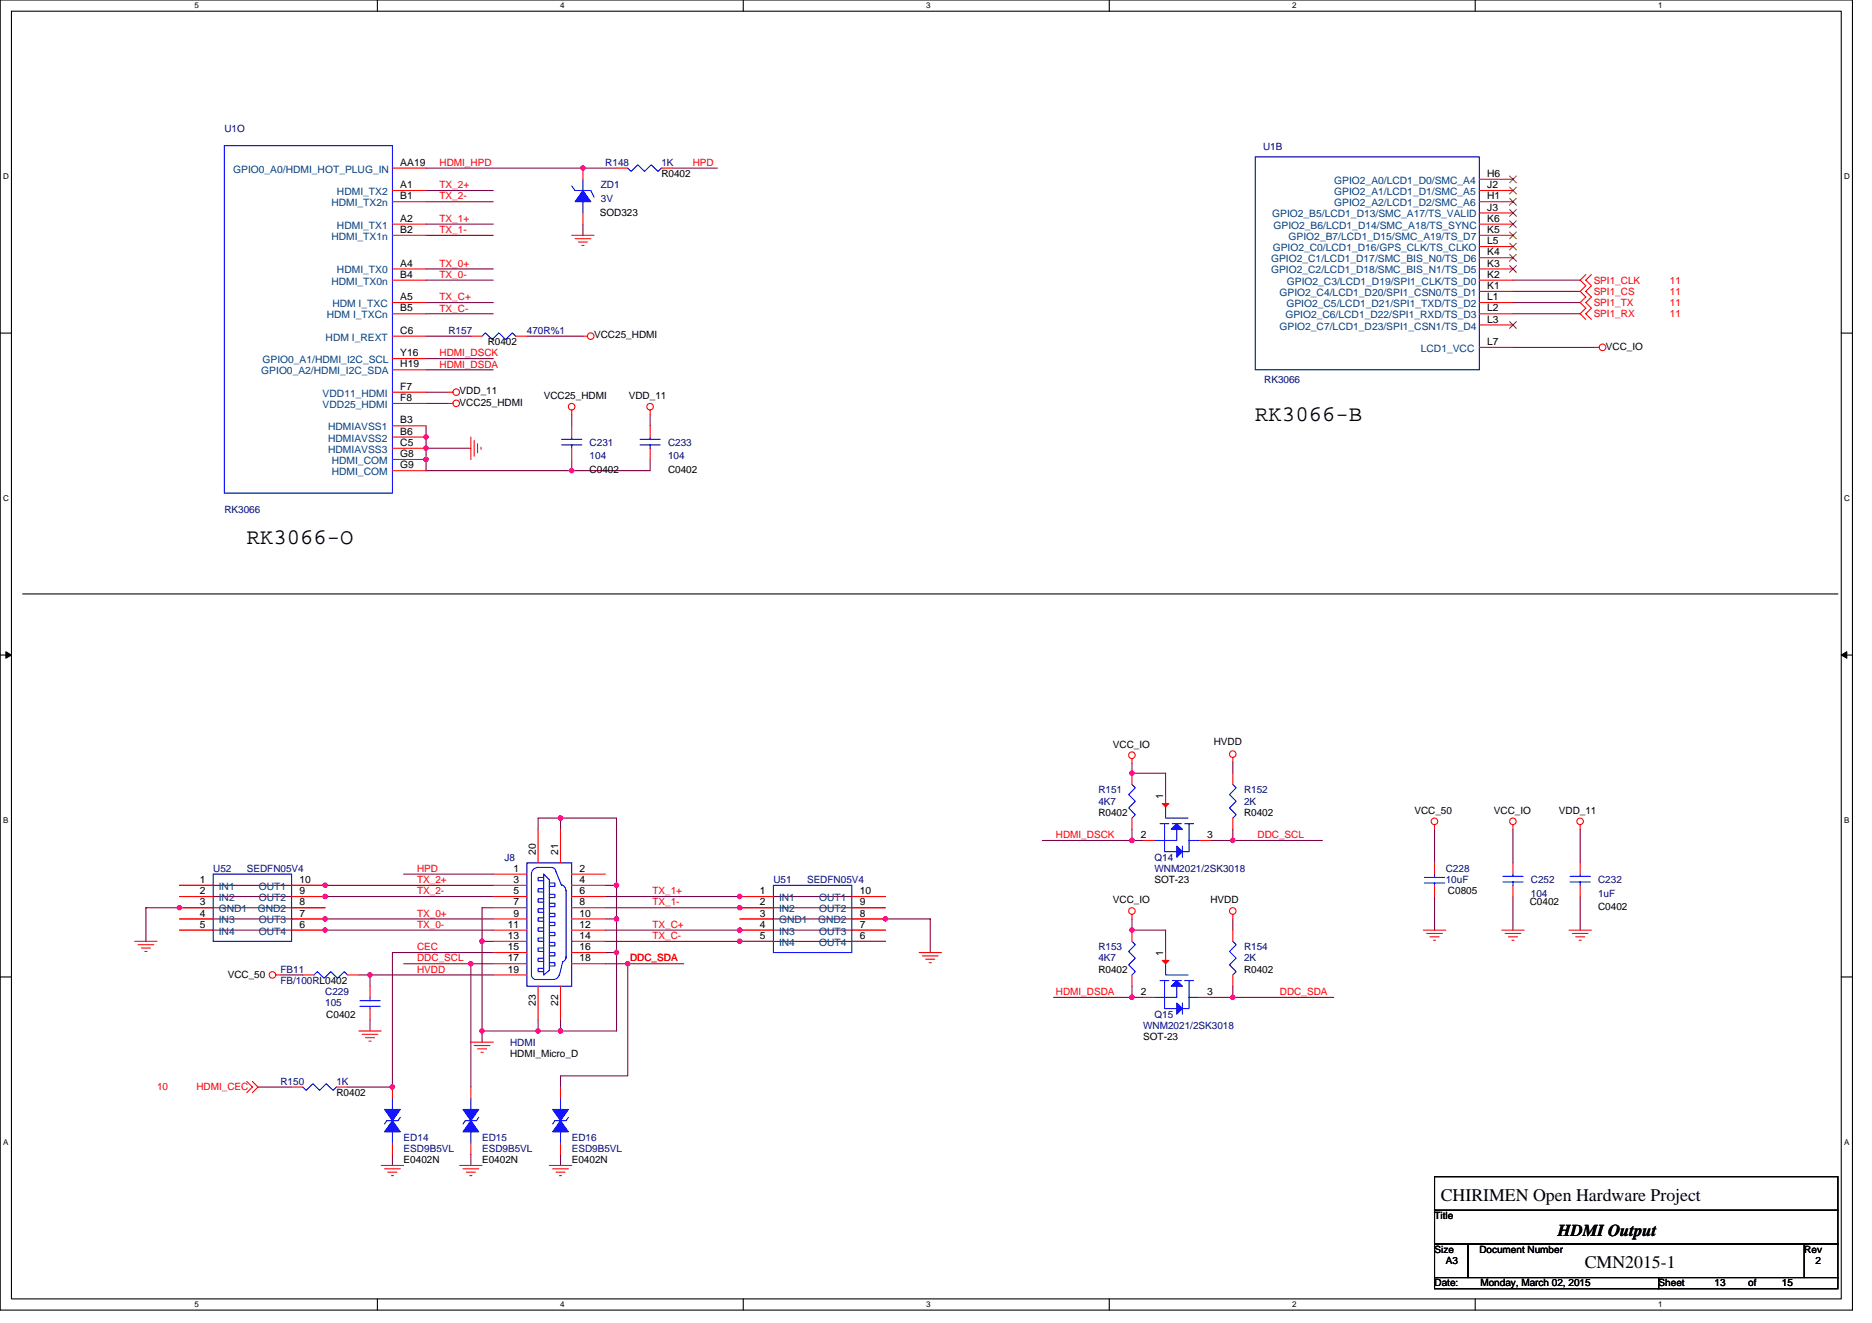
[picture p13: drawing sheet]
<svg xmlns="http://www.w3.org/2000/svg" width="297mm" height="210mm" viewBox="0 0 297 210" stroke-linecap="round" stroke-linejoin="round" font-family="sans-serif">
<defs><g id="words">
<g font-size="3.5">
<text x="199.2" y="66.8">RK3066-B</text>
<text x="39.2" y="86.4">RK3066-O</text>
</g>
<g font-size="2.8">
<text x="228.6" y="190.5">CHIRIMEN Open Hardware Project</text>
<text x="251.5" y="201.1">CMN2015-1</text>
</g>
<text font-size="2.6" x="247.2" y="196.2">HDMI Output</text>
<g font-size="1.6" fill="#000080">
<text x="35.6" y="21">U1O</text>
<text x="200.4" y="23.8">U1B</text>
<text x="95.3" y="29.9">ZD1</text>
<text x="96.1" y="26.3">R148</text>
<text x="104.9" y="26.3">1K</text>
<text x="95.3" y="32">3V</text>
<text x="71.2" y="53">R157</text>
<text x="83.6" y="53">470R%1</text>
<text x="200.6" y="60.8">RK3066</text>
<text x="93.6" y="70.8">C231</text>
<text x="106" y="70.8">C233</text>
<text x="93.6" y="72.9">104</text>
<text x="106" y="72.9">104</text>
<text x="35.6" y="81.4">RK3066</text>
<text x="174.3" y="125.9">R151</text>
<text x="197.4" y="125.9">R152</text>
<text x="174.3" y="127.7">4K7</text>
<text x="197.4" y="127.7">2K</text>
<text x="80" y="136.5">J8</text>
<text x="183.2" y="136.5">Q14</text>
<text x="33.8" y="138.3">U52</text>
<text x="39.2" y="138.3">SEDFN05V4</text>
<text x="122.7" y="140.1">U51</text>
<text x="128.1" y="140.1">SEDFN05V4</text>
<text x="183.2" y="138.3">WNM2021/2SK3018</text>
<text x="229.4" y="138.3">C228</text>
<text x="229.4" y="140.1">10uF</text>
<text x="242.9" y="140.1">C252</text>
<text x="242.9" y="142.2">104</text>
<text x="253.6" y="140.1">C232</text>
<text x="253.6" y="142.2">1uF</text>
<text x="44.5" y="154.3">FB11</text>
<text x="174.3" y="150.8">R153</text>
<text x="174.3" y="152.5">4K7</text>
<text x="197.4" y="150.8">R154</text>
<text x="197.4" y="152.5">2K</text>
<text x="44.5" y="156.1">FB/100RL0402</text>
<text x="51.6" y="157.9">C229</text>
<text x="51.6" y="159.7">105</text>
<text x="183.2" y="161.4">Q15</text>
<text x="80.9" y="165.9">HDMI</text>
<text x="181.4" y="163.2">WNM2021/2SK3018</text>
<text x="44.5" y="172.1">R150</text>
<text x="53.4" y="172.1">1K</text>
<text x="64" y="181">ED14</text>
<text x="64" y="182.8">ESD9B5VL</text>
<text x="76.5" y="181">ED15</text>
<text x="76.5" y="182.8">ESD9B5VL</text>
<text x="90.7" y="181">ED16</text>
<text x="90.7" y="182.8">ESD9B5VL</text>
</g>
<g font-size="1.6" fill="#004080">
<text x="37" y="27.4">GPIO0_A0/HDMI_HOT_PLUG_IN</text>
<text x="211.7" y="29.2">GPIO2_A0/LCD1_D0/SMC_A4</text>
<text x="52.6" y="32.7">HDMI_TX2n</text>
<text x="53.5" y="30.9">HDMI_TX2</text>
<text x="201.9" y="34.5">GPIO2_B5/LCD1_D13/SMC_A17/TS_VALID</text>
<text x="211.7" y="30.9">GPIO2_A1/LCD1_D1/SMC_A5</text>
<text x="211.7" y="32.7">GPIO2_A2/LCD1_D2/SMC_A6</text>
<text x="52.6" y="38.1">HDMI_TX1n</text>
<text x="53.5" y="36.3">HDMI_TX1</text>
<text x="201.7" y="41.6">GPIO2_C1/LCD1_D17/SMC_BIS_N0/TS_D6</text>
<text x="201.9" y="39.8">GPIO2_C0/LCD1_D16/GPS_CLK/TS_CLKO</text>
<text x="202.1" y="36.3">GPIO2_B6/LCD1_D14/SMC_A18/TS_SYNC</text>
<text x="204.5" y="38.1">GPIO2_B7/LCD1_D15/SMC_A19/TS_D7</text>
<text x="52.6" y="45.2">HDMI_TX0n</text>
<text x="53.5" y="43.4">HDMI_TX0</text>
<text x="201.7" y="43.4">GPIO2_C2/LCD1_D18/SMC_BIS_N1/TS_D5</text>
<text x="203" y="46.9">GPIO2_C4/LCD1_D20/SPI1_CSN0/TS_D1</text>
<text x="204.2" y="45.2">GPIO2_C3/LCD1_D19/SPI1_CLK/TS_D0</text>
<text x="51.9" y="50.5">HDM I_TXCn</text>
<text x="52.7" y="48.7">HDM I_TXC</text>
<text x="203" y="52.3">GPIO2_C7/LCD1_D23/SPI1_CSN1/TS_D4</text>
<text x="204" y="50.5">GPIO2_C6/LCD1_D22/SPI1_RXD/TS_D3</text>
<text x="204.1" y="48.7">GPIO2_C5/LCD1_D21/SPI1_TXD/TS_D2</text>
<text x="41.5" y="59.4">GPIO0_A2/HDMI_I2C_SDA</text>
<text x="41.7" y="57.6">GPIO0_A1/HDMI_I2C_SCL</text>
<text x="51.7" y="54.1">HDM I_REXT</text>
<text x="225.4" y="55.8">LCD1_VCC</text>
<text x="51.2" y="62.9">VDD11_HDMI</text>
<text x="51.2" y="64.7">VDD25_HDMI</text>
<text x="52.1" y="68.3">HDMIAVSS1</text>
<text x="52.1" y="70.1">HDMIAVSS2</text>
<text x="52.1" y="71.8">HDMIAVSS3</text>
<text x="52.6" y="73.6">HDMI_COM</text>
<text x="52.6" y="75.4">HDMI_COM</text>
<text x="34.7" y="141.2">IN1</text>
<text x="34.7" y="143">IN2</text>
<text x="41.1" y="141.2">OUT1</text>
<text x="41.1" y="143">OUT2</text>
<text x="123.6" y="143">IN1</text>
<text x="130" y="143">OUT1</text>
<text x="34.7" y="146.5">IN3</text>
<text x="34.7" y="148.3">IN4</text>
<text x="34.7" y="144.7">GND1</text>
<text x="40.9" y="144.7">GND2</text>
<text x="41.1" y="146.5">OUT3</text>
<text x="41.1" y="148.3">OUT4</text>
<text x="123.6" y="144.7">IN2</text>
<text x="123.6" y="148.3">IN3</text>
<text x="123.6" y="146.5">GND1</text>
<text x="129.8" y="146.5">GND2</text>
<text x="130" y="144.7">OUT2</text>
<text x="130" y="148.3">OUT3</text>
<text x="123.6" y="150.1">IN4</text>
<text x="130" y="150.1">OUT4</text>
</g>
<g font-size="1.6">
<text x="63.5" y="29.8">A1</text>
<text x="63.5" y="26.3">AA19</text>
<text x="104.9" y="28.1">R0402</text>
<text x="236" y="28.1">H6</text>
<text x="236" y="29.8">J2</text>
<text x="63.5" y="31.6">B1</text>
<text x="63.5" y="35.2">A2</text>
<text x="95.2" y="34.3">SOD323</text>
<text x="236" y="35.2">K6</text>
<text x="236" y="33.4">J3</text>
<text x="236" y="31.6">H1</text>
<text x="63.5" y="37">B2</text>
<text x="236" y="37">K5</text>
<text x="236" y="38.7">L5</text>
<text x="236" y="40.5">K4</text>
<text x="63.5" y="47.6">A5</text>
<text x="63.5" y="44.1">B4</text>
<text x="63.5" y="42.3">A4</text>
<text x="236" y="45.8">K1</text>
<text x="236" y="44.1">K2</text>
<text x="236" y="42.3">K3</text>
<text x="236" y="47.6">L1</text>
<text x="63.5" y="49.4">B5</text>
<text x="63.5" y="53">C6</text>
<text x="94.3" y="53.7">VCC25_HDMI</text>
<text x="236" y="49.4">L2</text>
<text x="236" y="51.2">L3</text>
<text x="63.5" y="58.3">H19</text>
<text x="63.5" y="56.5">Y16</text>
<text x="77.4" y="54.8">R0402</text>
<text x="236" y="54.7">L7</text>
<text x="254.8" y="55.5">VCC_IO</text>
<text x="63.5" y="61.8">F7</text>
<text x="63.5" y="63.6">F8</text>
<text x="72.9" y="62.6">VDD_11</text>
<text x="72.9" y="64.4">VCC25_HDMI</text>
<text x="86.3" y="63.3">VCC25_HDMI</text>
<text x="99.8" y="63.3">VDD_11</text>
<text x="63.5" y="67.2">B3</text>
<text x="63.5" y="69">B6</text>
<text x="63.5" y="70.7">C5</text>
<text x="63.5" y="72.5">G8</text>
<text x="63.5" y="74.3">G9</text>
<text x="93.6" y="75">C0402</text>
<text x="106" y="75">C0402</text>
<text x="176.6" y="118.6">VCC_IO</text>
<text x="192.6" y="118.2">HVDD</text>
<text x="174.3" y="129.4">R0402</text>
<text x="184.6" y="126.8" transform="rotate(-90 184.6 126.8)">1</text>
<text x="197.4" y="129.4">R0402</text>
<text x="224.4" y="129.1">VCC_50</text>
<text x="237" y="129.1">VCC_IO</text>
<text x="247.4" y="129.1">VDD_11</text>
<text x="85" y="135.7" transform="rotate(-90 85 135.7)">20</text>
<text x="88.6" y="135.7" transform="rotate(-90 88.6 135.7)">21</text>
<text x="181" y="133">2</text>
<text x="191.5" y="133">3</text>
<text x="31.7" y="140.1">1</text>
<text x="31.7" y="141.9">2</text>
<text x="31.7" y="143.6">3</text>
<text x="47.5" y="140.1">10</text>
<text x="47.5" y="141.9">9</text>
<text x="47.5" y="143.6">8</text>
<text x="81.5" y="138.3">1</text>
<text x="81.5" y="140.1">3</text>
<text x="81.5" y="141.9">5</text>
<text x="81.5" y="143.6">7</text>
<text x="92" y="138.3">2</text>
<text x="92" y="140.1">4</text>
<text x="92" y="141.9">6</text>
<text x="92" y="143.6">8</text>
<text x="120.6" y="141.9">1</text>
<text x="120.6" y="143.6">2</text>
<text x="136.4" y="141.9">10</text>
<text x="136.4" y="143.6">9</text>
<text x="176.6" y="143.3">VCC_IO</text>
<text x="183.2" y="140.1">SOT-23</text>
<text x="192.1" y="143.3">HVDD</text>
<text x="229.8" y="141.9">C0805</text>
<text x="242.7" y="143.7">C0402</text>
<text x="31.7" y="145.4">4</text>
<text x="31.7" y="147.2">5</text>
<text x="47.5" y="145.4">7</text>
<text x="47.5" y="147.2">6</text>
<text x="80.6" y="147.2">11</text>
<text x="80.6" y="149">13</text>
<text x="81.5" y="145.4">9</text>
<text x="92" y="145.4">10</text>
<text x="92" y="147.2">12</text>
<text x="92" y="149">14</text>
<text x="120.6" y="147.2">4</text>
<text x="120.6" y="149">5</text>
<text x="120.6" y="145.4">3</text>
<text x="136.4" y="147.2">7</text>
<text x="136.4" y="149">6</text>
<text x="136.4" y="145.4">8</text>
<text x="253.6" y="144.4">C0402</text>
<text x="36.1" y="155.2">VCC_50</text>
<text x="80.6" y="150.7">15</text>
<text x="80.6" y="152.5">17</text>
<text x="80.6" y="154.3">19</text>
<text x="92" y="150.7">16</text>
<text x="92" y="152.5">18</text>
<text x="174.3" y="154.3">R0402</text>
<text x="184.6" y="151.7" transform="rotate(-90 184.6 151.7)">1</text>
<text x="197.4" y="154.3">R0402</text>
<text x="51.8" y="161.4">C0402</text>
<text x="85" y="159.5" transform="rotate(-90 85 159.5)">23</text>
<text x="88.6" y="159.5" transform="rotate(-90 88.6 159.5)">22</text>
<text x="181" y="157.9">2</text>
<text x="191.5" y="157.9">3</text>
<text x="80.9" y="167.7">HDMI_Micro_D</text>
<text x="181.4" y="165">SOT-23</text>
<text x="53.4" y="173.9">R0402</text>
<text x="64" y="184.6">E0402N</text>
<text x="76.5" y="184.6">E0402N</text>
<text x="90.7" y="184.6">E0402N</text>
<text x="227.6" y="193.4">Title</text>
<text x="227.6" y="198.8">Size</text>
<text x="229.4" y="200.6">A3</text>
<text x="234.7" y="198.8">Document Number</text>
<text x="286.3" y="198.8">Rev</text>
<text x="288.1" y="200.6">2</text>
<text x="227.6" y="204.1">Date:</text>
<text x="234.9" y="204.1">Monday, March 02, 2015</text>
<text x="263.2" y="204.1">Sheet</text>
<text x="272.1" y="204.1">13</text>
<text x="277.4" y="204.1">of</text>
<text x="282.7" y="204.1">15</text>
</g>
<g font-size="1.6" fill="#f00">
<text x="69.7" y="29.9">TX_2+</text>
<text x="69.7" y="26.3">HDMI_HPD</text>
<text x="109.9" y="26.3">HPD</text>
<text x="69.7" y="31.6">TX_2-</text>
<text x="69.7" y="35.2">TX_1+</text>
<text x="69.7" y="37">TX_1-</text>
<text x="69.7" y="42.3">TX_0+</text>
<text x="69.7" y="44.1">TX_0-</text>
<text x="69.7" y="47.6">TX_C+</text>
<text x="252.9" y="45">SPI1_CLK</text>
<text x="252.9" y="46.8">SPI1_CS</text>
<text x="265" y="45">11</text>
<text x="265" y="46.8">11</text>
<text x="69.7" y="49.4">TX_C-</text>
<text x="252.9" y="48.5">SPI1_TX</text>
<text x="252.9" y="50.3">SPI1_RX</text>
<text x="265" y="50.3">11</text>
<text x="265" y="48.5">11</text>
<text x="69.7" y="56.5">HDMI_DSCK</text>
<text x="69.7" y="58.3">HDMI_DSDA</text>
<text x="167.5" y="133">HDMI_DSCK</text>
<text x="199.5" y="133">DDC_SCL</text>
<text x="66.2" y="140.1">TX_2+</text>
<text x="66.2" y="141.9">TX_2-</text>
<text x="66.2" y="138.3">HPD</text>
<text x="103.5" y="143.7">TX_1-</text>
<text x="103.5" y="141.9">TX_1+</text>
<text x="66.2" y="145.4">TX_0+</text>
<text x="66.2" y="147.2">TX_0-</text>
<text x="103.5" y="149">TX_C-</text>
<text x="103.5" y="147.2">TX_C+</text>
<text x="66.2" y="154.3">HVDD</text>
<text x="66.2" y="150.8">CEC</text>
<text x="66.2" y="152.5">DDC_SCL</text>
<text x="100" y="152.5">DDC_SDA</text>
<text x="167.5" y="157.9">HDMI_DSDA</text>
<text x="203.1" y="157.9">DDC_SDA</text>
<text x="24.9" y="173">10</text>
<text x="31.2" y="173">HDMI_CEC</text>
</g>
<g font-size="1.3">
<text x="30.8" y="1.3">5</text>
<text x="88.9" y="1.3">4</text>
<text x="147" y="1.3">3</text>
<text x="205" y="1.3">2</text>
<text x="263.1" y="1.3">1</text>
<text x=".5" y="28.4">D</text>
<text x="292.6" y="28.4">D</text>
<text x=".5" y="79.5">C</text>
<text x="292.6" y="79.5">C</text>
<text x=".5" y="130.6">B</text>
<text x="292.6" y="130.6">B</text>
<text x=".5" y="181.7">A</text>
<text x="292.6" y="181.7">A</text>
<text x="30.8" y="207.4">5</text>
<text x="88.9" y="207.4">4</text>
<text x="147" y="207.4">3</text>
<text x="205" y="207.4">2</text>
<text x="263.1" y="207.4">1</text>
</g>
</g></defs>
<path d="M0 0h293.9v207.9h-293.9zM1.8 1.8h290.4v204.3h-290.4z" fill="none" stroke="#000" stroke-width=".17"/>
<g fill="#fff">
<path d="M30.8 .2h.7v1.4h-.7z"/>
<path d="M30.8 206.3h.7v1.4h-.7z"/>
</g>
<path d="M59.9 0v1.8M59.9 206.1v1.8" fill="none" stroke="#000" stroke-width=".17"/>
<g fill="#fff">
<path d="M88.9 .2h.7v1.4h-.7z"/>
<path d="M88.9 206.3h.7v1.4h-.7z"/>
</g>
<path d="M117.9 0v1.8M117.9 206.1v1.8" fill="none" stroke="#000" stroke-width=".17"/>
<g fill="#fff">
<path d="M147 .2h.7v1.4h-.7z"/>
<path d="M147 206.3h.7v1.4h-.7z"/>
</g>
<path d="M176 0v1.8M176 206.1v1.8" fill="none" stroke="#000" stroke-width=".17"/>
<g fill="#fff">
<path d="M205 .2h.7v1.4h-.7z"/>
<path d="M205 206.3h.7v1.4h-.7z"/>
</g>
<path d="M234.1 0v1.8M234.1 206.1v1.8" fill="none" stroke="#000" stroke-width=".17"/>
<g fill="#fff">
<path d="M263.1 .2h.7v1.4h-.7z"/>
<path d="M263.1 206.3h.7v1.4h-.7z"/>
<path d="M.5 27.3h.9v1.4h-.9z"/>
<path d="M292.6 27.3h.9v1.4h-.9z"/>
<path d="M.5 78.4h.9v1.4h-.9z"/>
<path d="M292.6 78.4h.9v1.4h-.9z"/>
</g>
<path d="M0 52.9h1.8M292.2 52.9h1.7" fill="none" stroke="#000" stroke-width=".17"/>
<g fill="#fff">
<path d="M.5 129.5h.8v1.4h-.8z"/>
<path d="M292.6 129.5h.9v1.4h-.9z"/>
</g>
<path d="M0 103.9h1.8M292.2 103.9h1.7" fill="none" stroke="#000" stroke-width=".17"/>
<path d="M.9 103.4l.9 .5-.9 .5zM292.2 103.9l.8-.5v1z" fill="#000" stroke="#000" stroke-width=".16"/>
<g fill="#fff">
<path d="M.5 180.5h.8v1.4h-.8z"/>
<path d="M292.6 180.5h.9v1.4h-.9z"/>
</g>
<path d="M3.6 94.2h288M0 155h1.8M292.2 155h1.7M227.6 186.7h64v5.3h-64zM227.6 192h64v5.4h-64zM227.6 197.4h5.4v5.3h-5.4zM233 197.4h53.3v5.3h-53.3zM286.3 197.4h5.3v5.3h-5.3zM227.6 202.7h35.6v1.8h-35.6zM263.2 202.7h28.4v1.8h-28.4z" fill="none" stroke="#000" stroke-width=".17"/>
<g fill="none" stroke="#800040" stroke-width=".17">
<path d="M67.6 26.7h30.2M67.6 30.2h10.7M67.6 32h10.7M67.6 37.3h10.7M67.6 35.6h10.7M92.5 35.6v1.7M106.7 26.7h7.1M67.6 53.3h7.1M67.6 42.7h10.7M67.6 44.4h10.7M67.6 48h10.7M67.6 49.8h10.7"/>
<path d="M67.6 56.9h10.7M67.6 58.7h10.7M83.6 53.3h8.9M240.1 44.5h10.6M240.1 48h10.6M240.1 49.8h10.6M240.1 46.2h10.6M240.1 55.1h12.9M67.6 64h3.6M67.6 67.6v7.1h35.6v-1.8M67.6 62.2h3.6M67.6 71.1h7.1"/>
<path d="M90.7 65.8v1.8M90.7 72.9v1.8M103.2 65.8v1.8M64 138.7h14.3M85.4 131.6v-1.8h12.4v10.7M88.9 129.8v1.8M165.4 133.3h16M179.6 121.1v1.6h5.4v3.5M179.6 131.6v1.7M192.1 133.3h17.7M195.6 120.9v1.8M195.6 131.6v1.7"/>
<path d="M227.6 131.6v5.3M240.1 131.6v5.3M250.7 131.6v5.3M28.5 147.6h49.8M28.5 145.8h49.8M28.5 142.2h49.8M44.5 154.7h3.5M51.6 144h-28.4v5.4M58.7 154.7v1.8M64 152.9h14.3M74.7 152.9v19.6M76.5 149.4v16"/>
<path d="M78.3 154.7h-21.4M78.3 144h-1.8v5.4h1.8M78.3 140.5h-49.8M78.3 151.1h-16v21.4h-7.1M96.1 151.1h1.7M96.1 144h44.4M96.1 140.5h1.7v5.3M96.1 145.8h1.7M96.1 147.6h44.4M96.1 149.4h44.4M96.1 142.2h44.4M97.8 145.8v17.8h-21.3"/>
<path d="M99.6 152.9v17.8h-10.7v1.8M108.5 152.9h-12.4M117.4 145.8h30.2v5.3M167.2 158.2h14.2M179.6 145.8v1.8h5.4v3.5M179.6 156.5v1.7M192.1 158.2h19.5M195.6 145.8v1.8M195.6 156.5v1.7M227.6 142.2v5.4M240.1 142.2v5.4M250.7 142.2v5.4"/>
<path d="M40.9 172.5h5.4M58.7 161.8v1.8M85.4 161.8v1.8M88.9 161.8v1.8M62.3 183.1v1.8M74.7 183.1v1.8M88.9 183.1v1.8"/>
</g>
<g fill="#f0f" stroke="#f0f" stroke-width=".17">
<circle cx="179.6" cy="133.3" r=".35"/>
<circle cx="195.6" cy="158.2" r=".35"/>
<circle cx="195.6" cy="133.3" r=".35"/>
<circle cx="179.6" cy="122.7" r=".35"/>
<circle cx="179.6" cy="147.6" r=".35"/>
<circle cx="179.6" cy="158.2" r=".35"/>
<circle cx="76.5" cy="149.3" r=".35"/>
<circle cx="76.5" cy="163.6" r=".35"/>
<circle cx="117.4" cy="149.3" r=".35"/>
<circle cx="117.4" cy="147.6" r=".35"/>
<circle cx="117.4" cy="144" r=".35"/>
<circle cx="117.4" cy="142.2" r=".35"/>
<circle cx="88.9" cy="129.8" r=".35"/>
<circle cx="85.4" cy="163.6" r=".35"/>
<circle cx="88.9" cy="163.6" r=".35"/>
<circle cx="58.7" cy="154.7" r=".35"/>
<circle cx="97.8" cy="140.4" r=".35"/>
<circle cx="67.6" cy="69.3" r=".35"/>
<circle cx="92.5" cy="26.7" r=".35"/>
<circle cx="67.6" cy="71.1" r=".35"/>
<circle cx="90.7" cy="74.7" r=".35"/>
<circle cx="67.6" cy="72.9" r=".35"/>
<circle cx="97.8" cy="151.1" r=".35"/>
<circle cx="97.8" cy="145.8" r=".35"/>
<circle cx="51.6" cy="140.4" r=".35"/>
<circle cx="51.6" cy="142.2" r=".35"/>
<circle cx="51.6" cy="145.8" r=".35"/>
<circle cx="51.6" cy="147.6" r=".35"/>
<circle cx="140.5" cy="145.8" r=".35"/>
<circle cx="28.5" cy="144" r=".35"/>
<circle cx="62.3" cy="172.5" r=".35"/>
<circle cx="74.7" cy="152.9" r=".35"/>
<circle cx="99.6" cy="152.9" r=".35"/>
</g>
<g fill="none" stroke="#f00" stroke-width=".17">
<path d="M62.3 26.7h5.3M62.3 30.2h5.3M62.3 32h5.3M62.3 35.6h5.3M62.3 37.3h5.3M90.7 37.3h3.6M91.2 37.9h2.5M91.8 38.4h1.4M92.3 38.9h.4M92.5 26.7v1.7M92.5 33.8v1.8M97.8 26.7h1.8"/>
<path d="M104.9 26.7h1.8M234.7 28.4h5.4M234.7 30.2h5.4M234.7 32h5.4M234.7 33.8h5.4M234.7 35.6h5.4M234.7 37.3h5.4M234.7 39.1h5.4M62.3 53.3h5.3M62.3 42.7h5.3M62.3 44.4h5.3M62.3 48h5.3"/>
<path d="M62.3 49.8h5.3M62.3 56.9h5.3M62.3 58.7h5.3M74.7 53.3h1.8M81.8 53.3h1.8M92.5 53.3h.7M234.7 40.9h5.4M234.7 42.7h5.4M234.7 44.4h5.4M234.7 46.2h5.4M234.7 48h5.4M234.7 49.8h5.4"/>
<path d="M234.7 51.6h5.4M234.7 55.1h5.4M251.6 43.6l-.9 .8 .9 .9-.9 .9 .9 .9-.9 .9 .9 .9-.9 .9 .9 .9M252.5 43.6l-.9 .8 .9 .9-.9 .9 .9 .9-.9 .9 .9 .9-.9 .9 .9 .9M253 55.1h.8M62.3 62.2h5.3M62.3 64h5.3M62.3 67.6h5.3M62.3 69.3h5.3M62.3 71.1h5.3M62.3 72.9h5.3M62.3 74.7h5.3"/>
<path d="M71.2 62.2h.7M71.2 64h.7M74.7 69.3v3.6M75.2 69.9v2.5M75.8 70.4v1.4M76.3 71v.3M90.7 65.1v.7M90.7 67.6v1.7M90.7 71.1v1.8M103.2 65.1v.7M103.2 67.6v1.7M103.2 71.1v1.8"/>
<path d="M78.3 138.7h5.3M85.4 131.6v5.3M88.9 131.6v5.3M90.7 138.7h5.4M179.6 120.4v.7M179.6 122.7v1.8M179.6 129.8v1.8M181.4 133.3h1.8M185 126.2v1.8M190.3 133.3h1.8M195.6 120.2v.7M195.6 122.7v1.8"/>
<path d="M195.6 129.8v1.8M227.6 130.9v.7M227.6 136.9v1.8M240.1 130.9v.7M240.1 136.9v1.8M250.7 136.9v1.8M250.7 130.9v.7M21.4 149.4h3.5M21.9 149.9h2.5M22.4 150.4h1.5M23 151h.3M28.5 140.5h5.3"/>
<path d="M28.5 142.2h5.3M28.5 145.8h5.3M28.5 147.6h5.3M28.5 144h5.3M43.8 154.7h.7M46.3 140.5h5.3M46.3 142.2h5.3M46.3 145.8h5.3M46.3 147.6h5.3M46.3 144h5.3M48 154.7h1.8M55.2 154.7h1.7"/>
<path d="M58.7 156.5v1.7M78.3 149.4h5.3M78.3 151.1h5.3M78.3 140.5h5.3M78.3 142.2h5.3M78.3 145.8h5.3M78.3 147.6h5.3M78.3 144h5.3M78.3 154.7h5.3M78.3 152.9h5.3M85.4 156.5v5.3M88.9 156.5v5.3"/>
<path d="M90.7 149.4h5.4M90.7 151.1h5.4M90.7 140.5h5.4M90.7 142.2h5.4M90.7 145.8h5.4M90.7 147.6h5.4M90.7 144h5.4M90.7 152.9h5.4M117.4 149.4h5.3M117.4 142.2h5.3M117.4 145.8h5.3M117.4 147.6h5.3"/>
<path d="M117.4 144h5.3M135.2 149.4h5.3M135.2 142.2h5.3M135.2 145.8h5.3M135.2 147.6h5.3M135.2 144h5.3M145.8 151.1h3.6M146.4 151.7h2.5M146.9 152.2h1.4M147.4 152.7h.4M179.6 145.1v.7M179.6 147.6v1.8"/>
<path d="M179.6 154.7v1.8M181.4 158.2h1.8M185 151.1v1.8M190.3 158.2h1.8M195.6 145.1v.7M195.6 147.6v1.8M195.6 154.7v1.8M225.8 147.6h3.6M226.4 148.1h2.5M226.9 148.6h1.4M227.5 149.2h.3M227.6 140.5v1.7"/>
<path d="M238.3 147.6h3.5M238.8 148.1h2.5M239.3 148.6h1.5M239.9 149.2h.3M240.1 140.5v1.7M249 147.6h3.5M249.5 148.1h2.5M250 148.6h1.5M250.6 149.2h.3M250.7 140.5v1.7M39.2 171.6l.8 .9-.8 .9M40 171.6l.9 .9-.9 .9"/>
<path d="M46.3 172.5h1.7M53.4 172.5h1.8M56.9 163.6h3.6M57.5 164.1h2.5M58 164.6h1.4M58.5 165.2h.4M58.7 160v1.8M62.3 172.5v1.7M74.7 165.4h3.6M74.7 172.5v1.7M75.2 165.9h2.5M75.8 166.4h1.4"/>
<path d="M76.3 167h.4M88.9 172.5v1.7M60.5 184.9h3.5M61 185.4h2.5M61.5 186h1.5M62.1 186.5h.3M62.3 181.4v1.7M72.9 184.9h3.6M73.5 185.4h2.5M74 186h1.4M74.5 186.5h.4M74.7 181.4v1.7"/>
<path d="M87.2 184.9h3.5M87.7 185.4h2.5M88.2 186h1.5M88.8 186.5h.3M88.9 181.4v1.7"/>
<circle cx="93.7" cy="53.3" r=".52"/>
<circle cx="254.3" cy="55.1" r=".52"/>
<circle cx="72.4" cy="62.2" r=".52"/>
<circle cx="72.4" cy="64" r=".52"/>
<circle cx="90.7" cy="64.5" r=".52"/>
<circle cx="103.1" cy="64.5" r=".52"/>
<circle cx="179.6" cy="119.8" r=".53"/>
<circle cx="195.6" cy="119.6" r=".52"/>
<circle cx="227.6" cy="130.3" r=".52"/>
<circle cx="240.1" cy="130.3" r=".52"/>
<circle cx="250.7" cy="130.3" r=".52"/>
<circle cx="43.2" cy="154.7" r=".52"/>
<circle cx="179.6" cy="144.5" r=".52"/>
<circle cx="195.6" cy="144.5" r=".52"/>
</g>
<g fill="none" stroke="#00f" stroke-width=".17">
<path d="M35.6 23.1h26.7v55.1h-26.7zM90.7 29.5l.5 .7h2.5l.6 1.1M92.5 28.4v1.8M92.5 32v1.8M99.6 26.7l.5 .5 1.1-1.1 1.1 1.1 1-1.1 1.1 1.1 .5-.5M199.2 24.9h35.5v33.8h-35.5zM76.5 53.3l.5-.5 1.1 1.1 1.1-1.1 1 1.1 1.1-1.1 .5 .5M89.1 70.6h3.2M89.1 69.7h3.2M90.7 69.3v.4M90.7 70.6v.5M101.6 70.6h3.2"/>
<path d="M101.6 69.7h3.2M103.2 69.3v.4M103.2 70.6v.5M33.8 138.7h12.5v10.7h-12.5zM83.6 136.9h7.1v19.6h-7.1zM84.3 138.7v16l.3 .5 .2 .2M85.2 137.6h2.3a.7 .7 0 0 1 .7 .7M85.4 137.6a1.06 1.06 0 0 0-1.1 1.2M86.3 139.2h-.9v.5h.9M86.3 138.7l.9 .9v14.4l-.9 .7zM88.2 138.3l.9 2.2M179.6 124.5l.5 .5-1 1.1 1 1-1 1.1 1 1.1-.5 .5"/>
<path d="M184.1 130.7h1.4M184.8 130.7v4.4h1.9M185 128v1.8h3.5M186 130.7h1.4M186.7 131.6v1.7h-3.5M187.6 134.2v1.8M188 130.7h1.4M188.7 130.7v4.4h-1.1M188.7 133.3h1.6M195.6 124.5l.5 .5-1 1.1 1 1-1 1.1 1 1.1-.5 .5M226 139.2h3.2M227.6 138.7v.5"/>
<path d="M238.5 139.9h3.2M238.5 139h3.2M240.1 138.7v.3M240.1 139.9v.6M249.1 139.9h3.2M249.1 139h3.2M250.7 138.7v.3M250.7 139.9v.6M49.8 154.7l.6-.5 1 1 1.1-1 1 1 1.1-1 .6 .5M57.1 158.8h3.2M57.1 159.7h3.2M58.7 158.2v.6"/>
<path d="M58.7 159.7v.3M84.9 155.4h3M86.3 141h-.9v.5h.9M86.3 142.6h-.9v.5h.9M86.3 144.2h-.9v.5h.9M86.3 145.6h-.9v.6h.9M86.3 147.2h-.9v.5h.9M86.3 148.8h-.9v.6h.9M86.3 150.4h-.9v.6h.9M86.3 152h-.9v.5h.9M86.3 153.6h-.9v.6h.9M87.2 140.1h.9v.5h-.9"/>
<path d="M87.2 141.9h.9v.5h-.9M87.2 143.3h.9v.5h-.9M87.2 144.9h.9v.5h-.9M87.2 146.3h.9v.6h-.9M87.2 147.9h.9v.6h-.9M87.2 149.5h.9v.6h-.9M87.2 151.1h.9v.6h-.9M87.2 152.7h.9v.6h-.9M88.7 154.7a.9 .9 0 0 1-.8 .7M89.1 140.3a1.06 1.06 0 0 1 .7 1v10.7M89.3 152.5l-.5 2.2M89.8 151.8a.88 .88 0 0 1-.5 .8"/>
<path d="M122.7 140.5h12.5v10.6h-12.5zM179.6 149.4l.5 .5-1 1.1 1 1-1 1.1 1 1.1-.5 .5M184.1 155.6h1.4M184.8 155.6v4.4h1.9M185 152.9v1.8h3.5M186 155.6h1.4M186.7 156.5v1.7h-3.5M187.6 159.1v1.8M188 155.6h1.4M188.7 155.6v4.4h-1.1M188.7 158.2h1.6M195.6 149.4l.5 .5-1 1.1 1 1-1 1.1 1 1.1-.5 .5"/>
<path d="M226 140.1h3.2M227.6 140.1v.4M48 172.5l.6 .5 1.1-1.1 1 1.1 1.1-1.1 1 1.1 .6-.5M62.3 174.2v1.8M62.3 179.6v1.8M63.5 177.3l-.3 .5h-1.8l-.4 .5M74.7 174.2v1.8M74.7 179.6v1.8M76 177.3l-.4 .5h-1.8l-.3 .5M88.9 174.2v1.8M88.9 179.6v1.8M90.2 177.3l-.4 .5h-1.7l-.4 .5"/>
</g>
<g fill="#00f" stroke="#00f" stroke-width=".17">
<path d="M186.7 155.6l.9 .9h-1.8z"/>
<path d="M186.7 159.1l.9 .9-.9 .9z"/>
<path d="M87.7 176h2.5l-1.3 1.8z"/>
<path d="M88.9 177.8l1.3 1.8h-2.5z"/>
<path d="M73.5 176h2.5l-1.3 1.8z"/>
<path d="M74.7 177.8l1.3 1.8h-2.5z"/>
<path d="M61 176h2.5l-1.2 1.8z"/>
<path d="M62.3 177.8l1.2 1.8h-2.5z"/>
<path d="M186.7 130.7l.9 .9h-1.8z"/>
<path d="M186.7 134.2l.9 .9-.9 .9z"/>
<path d="M92.5 30.2l1.2 1.8h-2.5z"/>
</g>
<g fill="#f00" stroke="#f00" stroke-width=".17">
<path d="M184.4 152.4h1.1l-.5 .5z"/>
<path d="M184.4 127.5h1.1l-.5 .5z"/>
</g>
<g fill="none" stroke="#804000" stroke-width=".16">
<path d="M239.5 27.9l1.1 1.1M239.5 29.7l1.1 1.1M239.5 31.5l1.1 1.1M239.5 33.3l1.1 1M239.5 35l1.1 1.1M239.5 36.8l1.1 1.1M239.5 38.6l1.1 1.1M240.6 27.9l-1.1 1.1M240.6 29.7l-1.1 1.1M240.6 31.5l-1.1 1.1M240.6 33.3l-1.1 1M240.6 35l-1.1 1.1"/>
<path d="M240.6 36.8l-1.1 1.1M240.6 38.6l-1.1 1.1M239.5 40.4l1.1 1M239.5 42.1l1.1 1.1M239.5 51l1.1 1.1M240.6 40.4l-1.1 1M240.6 42.1l-1.1 1.1M240.6 51l-1.1 1.1"/>
</g>
<use href="#words"/>
</svg>
